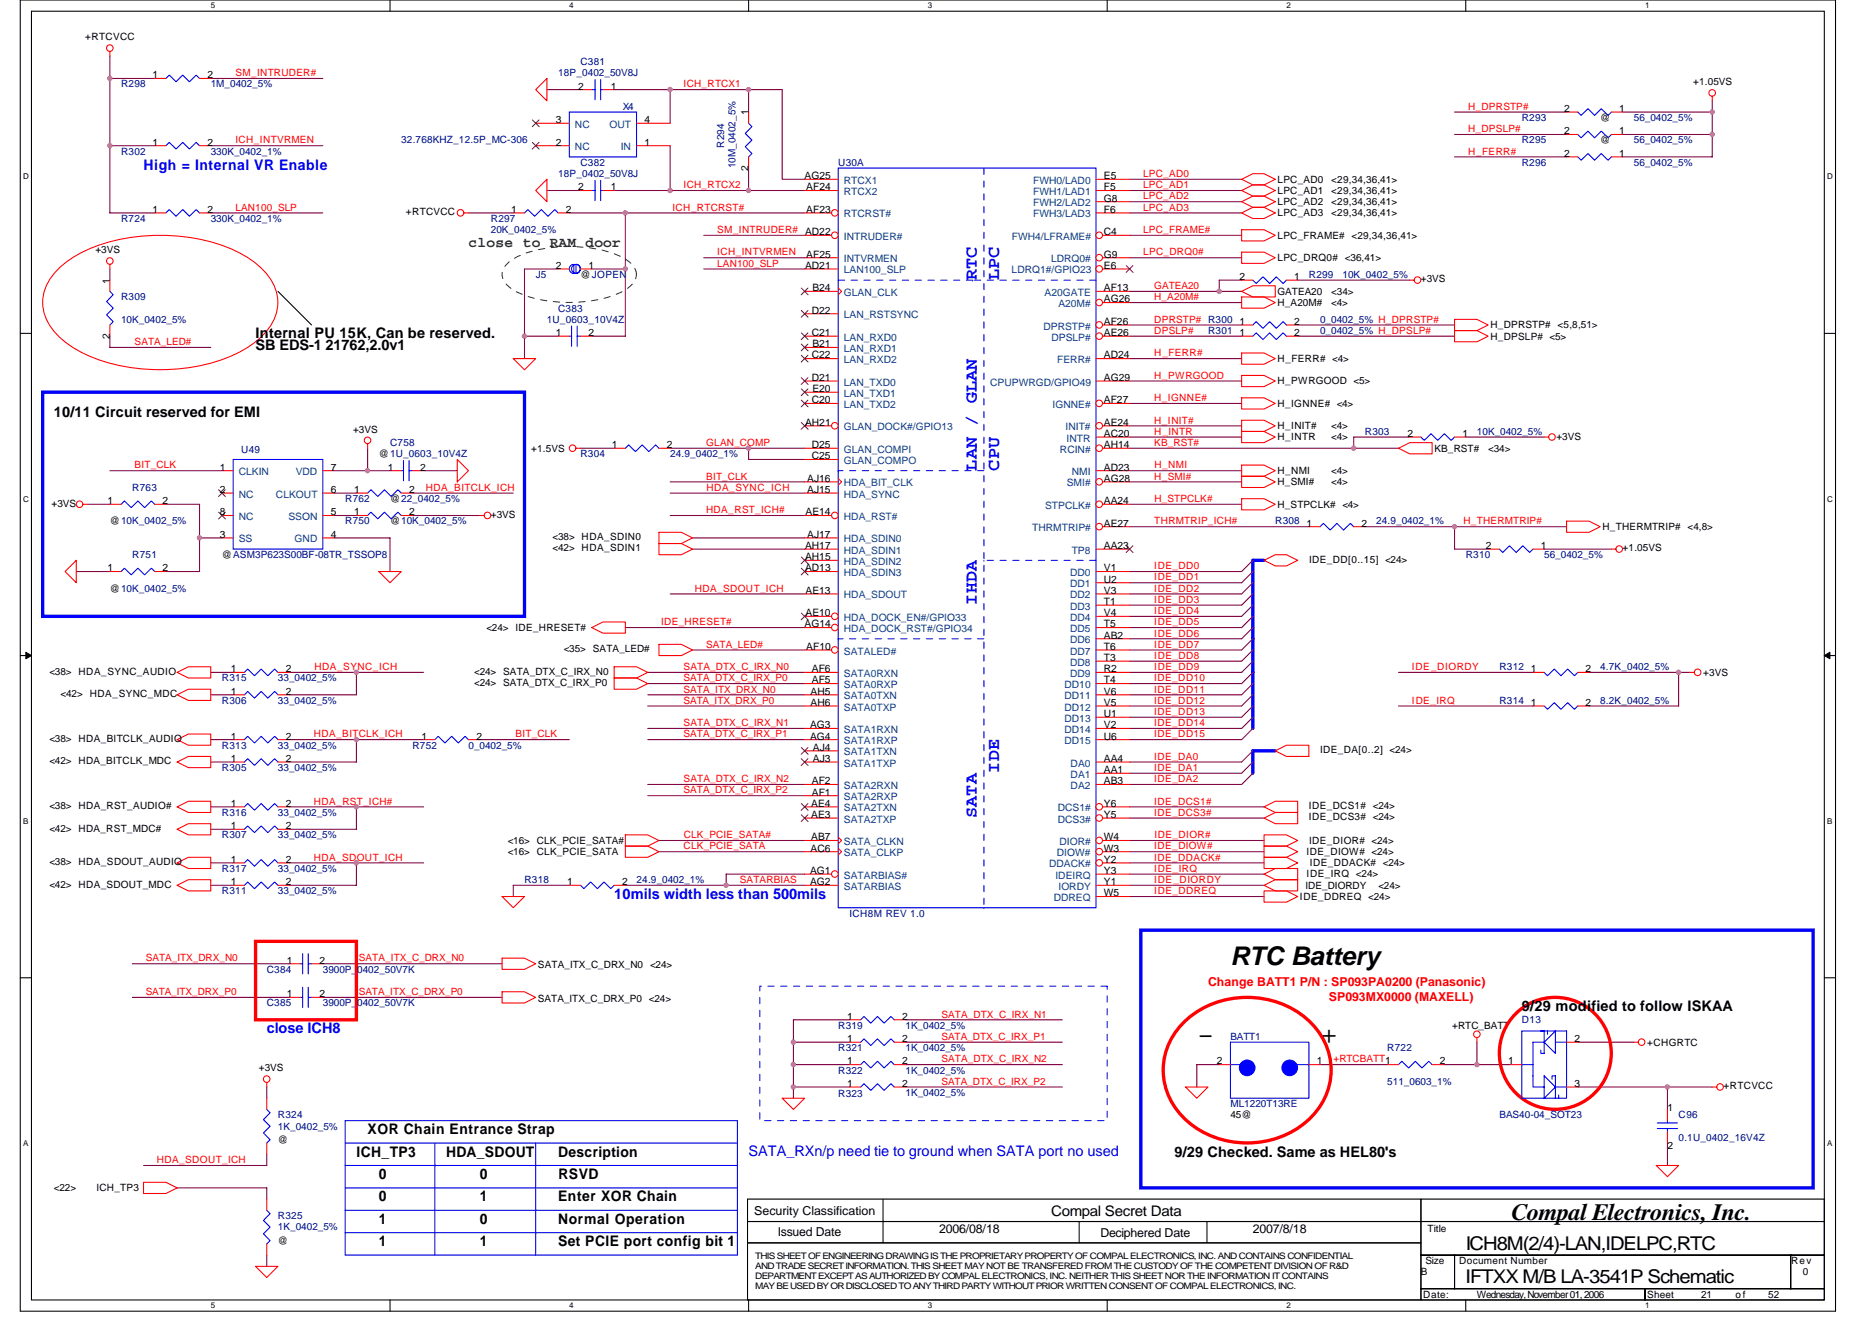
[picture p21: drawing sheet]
<svg xmlns="http://www.w3.org/2000/svg" width="297mm" height="210mm" viewBox="0 0 297 210" stroke-linecap="round" stroke-linejoin="round" font-family="sans-serif">
<defs><g id="words">
<g font-size="4.8">
<text x="189.9" y="165.6">-</text>
<text x="209.5" y="165.6">+</text>
</g>
<text font-size="4.1" x="195.2" y="153.1">RTC Battery</text>
<text font-size="3.7" x="239.9" y="193.6">Compal Electronics, Inc.</text>
<g font-size="3">
<text x="232.5" y="203.6">IFTXX M/B LA-3541P Schematic</text>
<text x="232.6" y="198.3">ICH8M(2/4)-LAN,IDELPC,RTC</text>
</g>
<g font-size="2.8" fill="#00f">
<text x="155" y="44.4" transform="rotate(-90 155 44.4)">RTC</text>
<text x="158.5" y="44.4" transform="rotate(-90 158.5 44.4)">LPC</text>
<text x="155" y="74.7" transform="rotate(-90 155 74.7)">LAN / GLAN</text>
<text x="158.5" y="74.7" transform="rotate(-90 158.5 74.7)">CPU</text>
<text x="155" y="96" transform="rotate(-90 155 96)">IHDA</text>
<text x="158.5" y="122.6" transform="rotate(-90 158.5 122.6)">IDE</text>
<text x="155" y="129.8" transform="rotate(-90 155 129.8)">SATA</text>
</g>
<g font-size="2.3" fill="#00f">
<text x="22.8" y="27">High = Internal VR Enable</text>
<text x="97.4" y="142.6">10mils width less than 500mils</text>
<text x="42.3" y="163.9">close ICH8</text>
<text x="118.8" y="183.4">SATA_RXn/p need tie to ground when SATA port no used</text>
</g>
<text font-size="2.3" fill="#008000" x="74.3" y="39.3">close to RAM door</text>
<g font-size="2.3">
<text x="40.6" y="53.7">Internal PU 15K, Can be reserved.</text>
<text x="40.6" y="55.5">SB EDS-1 21762,2.0v1</text>
<text x="8.5" y="66.1">10/11 Circuit reserved for EMI</text>
<text x="241.5" y="160.4">9/29 modified to follow ISKAA</text>
<text x="58.3" y="179.9">XOR Chain Entrance Strap</text>
<text x="56.6" y="183.5">ICH_TP3</text>
<text x="70.8" y="183.5">HDA_SDOUT</text>
<text x="88.6" y="183.5">Description</text>
<text x="186.3" y="183.5">9/29 Checked. Same as HEL80's</text>
<text x="60.1" y="187">0</text>
<text x="60.1" y="190.6">0</text>
<text x="76.1" y="187">0</text>
<text x="76.1" y="190.6">1</text>
<text x="88.6" y="190.6">Enter XOR Chain</text>
<text x="88.6" y="187">RSVD</text>
<text x="60.1" y="197.7">1</text>
<text x="60.1" y="194.2">1</text>
<text x="76.1" y="194.2">0</text>
<text x="76.1" y="197.7">1</text>
<text x="88.6" y="194.2">Normal Operation</text>
<text x="88.6" y="197.7">Set PCIE port config bit 1</text>
<text x="166.8" y="192.8">Compal Secret Data</text>
</g>
<g font-size="1.9" fill="#f00">
<text x="191.7" y="156.5">Change BATT1 P/N : SP093PA0200 (Panasonic)</text>
<text x="210.9" y="158.8">SP093MX0000 (MAXELL)</text>
</g>
<g font-size="1.9">
<text x="119.7" y="192.7">Security Classification</text>
<text x="123.4" y="196.1">Issued Date</text>
<text x="149" y="195.6">2006/08/18</text>
<text x="174.6" y="196.3">Deciphered Date</text>
<text x="198.8" y="195.6">2007/8/18</text>
</g>
<g font-size="1.6">
<text x="13.5" y="6.4">+RTCVCC</text>
<text x="24.2" y="12.4">1</text>
<text x="32.9" y="12.4">2</text>
<text x="91.8" y="14.2">2</text>
<text x="96.9" y="14.2">1</text>
<text x="248.2" y="17.8">2</text>
<text x="256.9" y="17.8">1</text>
<text x="268.7" y="13.5">+1.05VS</text>
<text x="24.2" y="23.1">1</text>
<text x="32.9" y="23.1">2</text>
<text x="88.2" y="19.5">3</text>
<text x="88.2" y="23.1">2</text>
<text x="102.3" y="23.1">1</text>
<text x="102.3" y="19.5">4</text>
<text x="118.8" y="18.3" transform="rotate(-90 118.8 18.3)">1</text>
<text x="248.2" y="21.3">2</text>
<text x="253.9" y="19.2">@</text>
<text x="253.9" y="22.8">@</text>
<text x="256.9" y="21.3">1</text>
<text x="118.8" y="27.1" transform="rotate(-90 118.8 27.1)">2</text>
<text x="127.7" y="28.4">AG25</text>
<text x="175.2" y="28.4">E5</text>
<text x="202.7" y="29">LPC_AD0</text>
<text x="211.2" y="29">&lt;29,34,36,41&gt;</text>
<text x="248.2" y="24.9">2</text>
<text x="256.9" y="24.9">1</text>
<text x="24.2" y="33.8">1</text>
<text x="32.9" y="33.8">2</text>
<text x="64.4" y="34.1">+RTCVCC</text>
<text x="81.1" y="33.8">1</text>
<text x="89.8" y="33.8">2</text>
<text x="91.8" y="30.2">2</text>
<text x="96.9" y="30.2">1</text>
<text x="127.9" y="30.2">AF24</text>
<text x="127.9" y="33.8">AF23</text>
<text x="175.2" y="30.2">F5</text>
<text x="175.2" y="32">G8</text>
<text x="175.2" y="33.8">F6</text>
<text x="202.7" y="30.8">LPC_AD1</text>
<text x="202.7" y="32.5">LPC_AD2</text>
<text x="202.7" y="34.3">LPC_AD3</text>
<text x="211.2" y="30.8">&lt;29,34,36,41&gt;</text>
<text x="211.2" y="32.5">&lt;29,34,36,41&gt;</text>
<text x="211.2" y="34.3">&lt;29,34,36,41&gt;</text>
<text x="15.1" y="40.2">+3VS</text>
<text x="127.9" y="40.9">AF25</text>
<text x="175.2" y="40.9">G9</text>
<text x="175.2" y="37.3">C4</text>
<text x="202.7" y="37.9">LPC_FRAME# &lt;29,34,36,41&gt;</text>
<text x="202.7" y="41.4">LPC_DRQ0# &lt;36,41&gt;</text>
<text x="17.4" y="45" transform="rotate(-90 17.4 45)">1</text>
<text x="88.2" y="42.7">2</text>
<text x="92.1" y="44.1">@JOPEN</text>
<text x="93.4" y="42.7">1</text>
<text x="127.7" y="42.7">AD21</text>
<text x="128.9" y="46.2">B24</text>
<text x="175.2" y="48">AG26</text>
<text x="175.2" y="42.7">E6</text>
<text x="175.2" y="46.2">AF13</text>
<text x="196.7" y="44.4">2</text>
<text x="202.7" y="46.8">GATEA20</text>
<text x="205.4" y="44.4">1</text>
<text x="211.2" y="46.8">&lt;34&gt;</text>
<text x="225.5" y="44.8">+3VS</text>
<text x="17.4" y="53.7" transform="rotate(-90 17.4 53.7)">2</text>
<text x="88.2" y="53.3">1</text>
<text x="93.4" y="53.3">2</text>
<text x="128.8" y="49.8">D22</text>
<text x="128.8" y="53.3">C21</text>
<text x="175.2" y="53.3">AE26</text>
<text x="175.2" y="51.5">AF26</text>
<text x="196.7" y="53.3">1</text>
<text x="196.7" y="51.5">1</text>
<text x="202.7" y="48.5">H_A20M#</text>
<text x="205.4" y="53.3">2</text>
<text x="205.4" y="51.5">2</text>
<text x="211.2" y="48.5">&lt;4&gt;</text>
<text x="236.5" y="52.1">H_DPRSTP# &lt;5,8,51&gt;</text>
<text x="236.5" y="53.9">H_DPSLP# &lt;5&gt;</text>
<text x="128.8" y="56.9">C22</text>
<text x="128.9" y="55.1">B21</text>
<text x="175.2" y="56.9">AD24</text>
<text x="202.7" y="57.4">H_FERR# &lt;4&gt;</text>
<text x="128.8" y="60.4">D21</text>
<text x="128.8" y="64">C20</text>
<text x="128.9" y="62.2">E20</text>
<text x="175.2" y="64">AF27</text>
<text x="175.2" y="60.4">AG29</text>
<text x="202.7" y="61">H_PWRGOOD &lt;5&gt;</text>
<text x="202.7" y="64.5">H_IGNNE# &lt;4&gt;</text>
<text x="56" y="68.6">+3VS</text>
<text x="84.3" y="71.6">+1.5VS</text>
<text x="97.1" y="71.1">1</text>
<text x="105.8" y="71.1">2</text>
<text x="127.7" y="67.5">AH21</text>
<text x="128.8" y="71.1">D25</text>
<text x="175.2" y="71.1">AH14</text>
<text x="175.2" y="69.3">AC20</text>
<text x="175.2" y="67.5">AE24</text>
<text x="202.7" y="68.1">H_INIT#</text>
<text x="202.7" y="69.9">H_INTR</text>
<text x="211.2" y="69.9">&lt;4&gt;</text>
<text x="211.2" y="68.1">&lt;4&gt;</text>
<text x="223.3" y="69.3">2</text>
<text x="227.6" y="71.6">KB_RST#</text>
<text x="232" y="69.3">1</text>
<text x="236.1" y="71.6">&lt;34&gt;</text>
<text x="247" y="69.9">+3VS</text>
<text x="34.9" y="74.7">1</text>
<text x="52.5" y="74.7">7</text>
<text x="60.1" y="72.5">@1U_0603_10V4Z</text>
<text x="61.5" y="74.7">1</text>
<text x="66.7" y="74.7">2</text>
<text x="128.1" y="76.4">AJ16</text>
<text x="128.8" y="72.9">C25</text>
<text x="175.2" y="74.7">AD23</text>
<text x="175.2" y="76.4">AG28</text>
<text x="202.7" y="77">H_SMI#</text>
<text x="202.7" y="75.2">H_NMI</text>
<text x="211.2" y="77">&lt;4&gt;</text>
<text x="211.2" y="75.2">&lt;4&gt;</text>
<text x="8.2" y="80.4">+3VS</text>
<text x="17.1" y="80">1</text>
<text x="17.4" y="83.2">@10K_0402_5%</text>
<text x="25.8" y="80">2</text>
<text x="34.9" y="78.2">2</text>
<text x="34.9" y="81.8">8</text>
<text x="52.5" y="78.2">6</text>
<text x="52.5" y="81.8">5</text>
<text x="56.2" y="78.2">1</text>
<text x="56.2" y="81.8">1</text>
<text x="61.9" y="79.7">@22_0402_5%</text>
<text x="61.9" y="83.2">@10K_0402_5%</text>
<text x="64.9" y="78.2">2</text>
<text x="64.9" y="81.8">2</text>
<text x="77.9" y="82.1">+3VS</text>
<text x="127.8" y="81.8">AE14</text>
<text x="128.1" y="78.2">AJ15</text>
<text x="175.2" y="83.5">AE27</text>
<text x="175.2" y="80">AA24</text>
<text x="202.7" y="80.5">H_STPCLK# &lt;4&gt;</text>
<text x="207.3" y="83.5">1</text>
<text x="216" y="83.5">2</text>
<text x="34.9" y="85.3">3</text>
<text x="35.2" y="88.5">@ASM3P623S00BF-08TR_TSSOP8</text>
<text x="52.5" y="85.3">4</text>
<text x="87.7" y="85.7">&lt;38&gt; HDA_SDIN0</text>
<text x="87.7" y="87.5">&lt;42&gt; HDA_SDIN1</text>
<text x="127.7" y="87.1">AH17</text>
<text x="127.7" y="88.9">AH15</text>
<text x="128.1" y="85.3">AJ17</text>
<text x="175.2" y="87.1">AA23</text>
<text x="207.7" y="89.3">IDE_DD[0..15] &lt;24&gt;</text>
<text x="235.8" y="87.1">2</text>
<text x="244.5" y="87.1">1</text>
<text x="254.3" y="84.1">H_THERMTRIP# &lt;4,8&gt;</text>
<text x="257.5" y="87.5">+1.05VS</text>
<text x="17.1" y="90.7">1</text>
<text x="17.4" y="93.9">@10K_0402_5%</text>
<text x="25.8" y="90.7">2</text>
<text x="127.7" y="90.7">AD13</text>
<text x="127.8" y="94.2">AE13</text>
<text x="175.2" y="90.7">V1</text>
<text x="175.2" y="92.4">U2</text>
<text x="175.2" y="94.2">V3</text>
<text x="175.2" y="96">T1</text>
<text x="77.2" y="100.1">&lt;24&gt; IDE_HRESET#</text>
<text x="127.7" y="99.5">AG14</text>
<text x="127.8" y="97.8">AE10</text>
<text x="175.2" y="97.8">V4</text>
<text x="175.2" y="99.5">T5</text>
<text x="175.2" y="101.3">AB2</text>
<text x="7.8" y="107">&lt;38&gt; HDA_SYNC_AUDIO</text>
<text x="36.6" y="106.7">1</text>
<text x="45.4" y="106.7">2</text>
<text x="75.2" y="107">&lt;24&gt; SATA_DTX_C_IRX_N0</text>
<text x="89.4" y="103.5">&lt;35&gt; SATA_LED#</text>
<text x="127.9" y="103.1">AF10</text>
<text x="128.8" y="106.7">AF6</text>
<text x="175.2" y="103.1">T6</text>
<text x="175.2" y="104.9">T3</text>
<text x="175.2" y="106.7">R2</text>
<text x="242.9" y="106.7">1</text>
<text x="251.6" y="106.7">2</text>
<text x="270.3" y="107.2">+3VS</text>
<text x="9.6" y="110.6">&lt;42&gt; HDA_SYNC_MDC</text>
<text x="36.6" y="110.2">1</text>
<text x="45.4" y="110.2">2</text>
<text x="75.2" y="108.8">&lt;24&gt; SATA_DTX_C_IRX_P0</text>
<text x="128.6" y="110.2">AH5</text>
<text x="128.6" y="112">AH6</text>
<text x="128.8" y="108.4">AF5</text>
<text x="175.2" y="108.4">T4</text>
<text x="175.2" y="110.2">V6</text>
<text x="175.2" y="112">V5</text>
<text x="175.2" y="113.8">U1</text>
<text x="242.9" y="112">1</text>
<text x="251.6" y="112">2</text>
<text x="7.8" y="117.7">&lt;38&gt; HDA_BITCLK_AUDIO</text>
<text x="36.6" y="117.3">1</text>
<text x="45.4" y="117.3">2</text>
<text x="66.9" y="117.3">1</text>
<text x="75.6" y="117.3">2</text>
<text x="128.5" y="115.5">AG3</text>
<text x="128.5" y="117.3">AG4</text>
<text x="129" y="119.1">AJ4</text>
<text x="175.2" y="115.5">V2</text>
<text x="175.2" y="117.3">U6</text>
<text x="209.5" y="119.5">IDE_DA[0..2] &lt;24&gt;</text>
<text x="7.8" y="121.3">&lt;42&gt; HDA_BITCLK_MDC</text>
<text x="36.6" y="120.9">1</text>
<text x="45.4" y="120.9">2</text>
<text x="128.8" y="124.4">AF2</text>
<text x="129" y="120.9">AJ3</text>
<text x="175.2" y="120.9">AA4</text>
<text x="175.2" y="122.7">AA1</text>
<text x="175.2" y="124.4">AB3</text>
<text x="7.8" y="128.4">&lt;38&gt; HDA_RST_AUDIO#</text>
<text x="7.8" y="131.9">&lt;42&gt; HDA_RST_MDC#</text>
<text x="36.6" y="131.6">1</text>
<text x="36.6" y="128">1</text>
<text x="45.4" y="131.6">2</text>
<text x="45.4" y="128">2</text>
<text x="128.7" y="128">AE4</text>
<text x="128.7" y="129.8">AE3</text>
<text x="128.8" y="126.2">AF1</text>
<text x="175.2" y="128">Y6</text>
<text x="175.2" y="129.8">Y5</text>
<text x="207.7" y="128.4">IDE_DCS1# &lt;24&gt;</text>
<text x="207.7" y="130.2">IDE_DCS3# &lt;24&gt;</text>
<text x="7.8" y="137.3">&lt;38&gt; HDA_SDOUT_AUDIO</text>
<text x="36.6" y="136.9">1</text>
<text x="45.4" y="136.9">2</text>
<text x="80.6" y="133.9">&lt;16&gt; CLK_PCIE_SATA#</text>
<text x="80.6" y="135.7">&lt;16&gt; CLK_PCIE_SATA</text>
<text x="128.6" y="135.1">AC6</text>
<text x="128.7" y="133.3">AB7</text>
<text x="175.2" y="135.1">W3</text>
<text x="175.2" y="136.9">Y2</text>
<text x="175.2" y="133.3">W4</text>
<text x="207.3" y="135.7">IDE_DIOW# &lt;24&gt;</text>
<text x="207.7" y="133.9">IDE_DIOR# &lt;24&gt;</text>
<text x="207.9" y="137.4">IDE_DDACK# &lt;24&gt;</text>
<text x="7.8" y="140.8">&lt;42&gt; HDA_SDOUT_MDC</text>
<text x="36.6" y="140.4">1</text>
<text x="45.4" y="140.4">2</text>
<text x="90" y="140.4">1</text>
<text x="98.7" y="140.4">2</text>
<text x="128.5" y="138.7">AG1</text>
<text x="128.5" y="140.4">AG2</text>
<text x="175.2" y="142.2">W5</text>
<text x="175.2" y="138.7">Y3</text>
<text x="175.2" y="140.4">Y1</text>
<text x="206.3" y="142.8">IDE_DDREQ &lt;24&gt;</text>
<text x="207.2" y="141">IDE_DIORDY</text>
<text x="207.3" y="139.2">IDE_IRQ &lt;24&gt;</text>
<text x="218.7" y="141">&lt;24&gt;</text>
<text x="45.5" y="152.9">1</text>
<text x="50.7" y="152.9">2</text>
<text x="85.4" y="153.6">SATA_ITX_C_DRX_N0 &lt;24&gt;</text>
<text x="45.5" y="158.2">1</text>
<text x="50.7" y="158.2">2</text>
<text x="85.4" y="158.9">SATA_ITX_C_DRX_P0 &lt;24&gt;</text>
<text x="134.4" y="161.8">1</text>
<text x="143.1" y="161.8">2</text>
<text x="134.4" y="165.3">1</text>
<text x="143.1" y="165.3">2</text>
<text x="230.4" y="163.2">+RTC_BATT</text>
<text x="249.8" y="165.3">2</text>
<text x="261.4" y="165.9">+CHGRTC</text>
<text x="41.1" y="170">+3VS</text>
<text x="134.4" y="172.4">1</text>
<text x="134.4" y="168.9">1</text>
<text x="143.1" y="172.4">2</text>
<text x="143.1" y="168.9">2</text>
<text x="193.1" y="168.9">2</text>
<text x="208.9" y="168.9">1</text>
<text x="228.5" y="168.9">2</text>
<text x="239.3" y="168.9">1</text>
<text x="249.8" y="172.4">3</text>
<text x="273.5" y="172.8">+RTCVCC</text>
<text x="195.2" y="177.4">45@</text>
<text x="264.6" y="176.2">1</text>
<text x="44.1" y="181.4">@</text>
<text x="264.6" y="182.3">2</text>
<text x="8.5" y="189">&lt;22&gt;</text>
<text x="15.3" y="189">ICH_TP3</text>
<text x="44.1" y="197.4">@</text>
<text x="226.5" y="195.4">Title</text>
<text x="225.5" y="202.3">B</text>
<text x="226.2" y="200.6">Size</text>
<text x="231.5" y="200.6">Document Number</text>
<text x="284.2" y="200.6">Rev</text>
<text x="286.1" y="202.3">0</text>
<text x="225.8" y="205.9">Date:</text>
<text x="234.4" y="205.9">Wednesday, November 01,2006</text>
<text x="261.4" y="205.9">Sheet</text>
<text x="269.9" y="205.9">21</text>
<text x="275.4" y="205.9">of</text>
<text x="280.6" y="205.9">52</text>
</g>
<g font-size="1.6" fill="#000080">
<text x="92.1" y="10.3">C381</text>
<text x="19.2" y="13.9">R298</text>
<text x="33.4" y="13.9">1M_0402_5%</text>
<text x="88.6" y="12.1">18P_0402_50V8J</text>
<text x="98.8" y="17.4">X4</text>
<text x="63.7" y="22.8">32.768KHZ_12.5P_MC-306</text>
<text x="114.9" y="23.5" transform="rotate(-90 114.9 23.5)">R294</text>
<text x="241.5" y="19.2">R293</text>
<text x="241.5" y="22.8">R295</text>
<text x="259.2" y="19.2">56_0402_5%</text>
<text x="259.2" y="22.8">56_0402_5%</text>
<text x="19.2" y="24.5">R302</text>
<text x="33.4" y="24.5">330K_0402_1%</text>
<text x="88.6" y="28.1">18P_0402_50V8J</text>
<text x="92.1" y="26.3">C382</text>
<text x="116.7" y="26.7" transform="rotate(-90 116.7 26.7)">10M_0402_5%</text>
<text x="133" y="26.3">U30A</text>
<text x="241.5" y="26.3">R296</text>
<text x="259.2" y="26.3">56_0402_5%</text>
<text x="19.2" y="35.2">R724</text>
<text x="33.4" y="35.2">330K_0402_1%</text>
<text x="77.9" y="35.2">R297</text>
<text x="77.9" y="37">20K_0402_5%</text>
<text x="19.2" y="47.6">R309</text>
<text x="85" y="44.1">J5</text>
<text x="207.7" y="44.1">R299</text>
<text x="213" y="44.1">10K_0402_5%</text>
<text x="19.2" y="51.2">10K_0402_5%</text>
<text x="86.8" y="51.2">1U_0603_10V4Z</text>
<text x="88.6" y="49.4">C383</text>
<text x="191.7" y="53">R301</text>
<text x="209.5" y="53">0_0402_5% H_DPSLP#</text>
<text x="209.5" y="51.2">0_0402_5% H_DPRSTP#</text>
<text x="38.2" y="71.8">U49</text>
<text x="61.9" y="70.8">C758</text>
<text x="216.6" y="69">R303</text>
<text x="234.4" y="69">10K_0402_5%</text>
<text x="21" y="77.9">R763</text>
<text x="92.1" y="72.5">R304</text>
<text x="106.3" y="72.5">24.9_0402_1%</text>
<text x="54.8" y="79.7">R762</text>
<text x="54.8" y="83.2">R750</text>
<text x="202.3" y="83.2">R308</text>
<text x="218.4" y="83.2">24.9_0402_1%</text>
<text x="21" y="88.5">R751</text>
<text x="232.6" y="88.5">R310</text>
<text x="245" y="88.5">56_0402_5%</text>
<text x="237.9" y="106.3">R312</text>
<text x="253.9" y="106.3">4.7K_0402_5%</text>
<text x="35.2" y="108.1">R315</text>
<text x="35.2" y="111.7">R306</text>
<text x="44.1" y="108.1">33_0402_5%</text>
<text x="44.1" y="111.7">33_0402_5%</text>
<text x="237.9" y="111.7">R314</text>
<text x="253.9" y="111.7">8.2K_0402_5%</text>
<text x="35.2" y="118.8">R313</text>
<text x="44.1" y="118.8">33_0402_5%</text>
<text x="65.4" y="118.8">R752</text>
<text x="74.3" y="118.8">0_0402_5%</text>
<text x="35.2" y="122.3">R305</text>
<text x="44.1" y="122.3">33_0402_5%</text>
<text x="35.2" y="129.4">R316</text>
<text x="44.1" y="129.4">33_0402_5%</text>
<text x="35.2" y="133">R307</text>
<text x="44.1" y="133">33_0402_5%</text>
<text x="35.2" y="141.9">R311</text>
<text x="35.2" y="138.3">R317</text>
<text x="44.1" y="141.9">33_0402_5%</text>
<text x="44.1" y="138.3">33_0402_5%</text>
<text x="83.2" y="140.1">R318</text>
<text x="101" y="140.1">24.9_0402_1%</text>
<text x="134.8" y="145.4">ICH8M REV 1.0</text>
<text x="42.3" y="154.3">C384</text>
<text x="51.2" y="154.3">3900P_0402_50V7K</text>
<text x="42.3" y="159.7">C385</text>
<text x="51.2" y="159.7">3900P_0402_50V7K</text>
<text x="133" y="163.2">R319</text>
<text x="133" y="166.8">R321</text>
<text x="143.7" y="163.2">1K_0402_5%</text>
<text x="143.7" y="166.8">1K_0402_5%</text>
<text x="195.2" y="165">BATT1</text>
<text x="220.1" y="166.8">R722</text>
<text x="241.5" y="162.3">D13</text>
<text x="133" y="170.3">R322</text>
<text x="143.7" y="170.3">1K_0402_5%</text>
<text x="143.7" y="173.9">1K_0402_5%</text>
<text x="220.1" y="172.1">511_0603_1%</text>
<text x="44.1" y="177.4">R324</text>
<text x="44.1" y="179.2">1K_0402_5%</text>
<text x="133" y="174.1">R323</text>
<text x="195.2" y="175.7">ML1220T13RE</text>
<text x="237.9" y="177.4">BAS40-04_SOT23</text>
<text x="266.4" y="177.4">C96</text>
<text x="266.4" y="181">0.1U_0402_16V4Z</text>
<text x="44.1" y="193.4">R325</text>
<text x="44.1" y="195.2">1K_0402_5%</text>
</g>
<g font-size="1.6" fill="#f00">
<text x="37.4" y="12.1">SM_INTRUDER#</text>
<text x="108.5" y="13.9">ICH_RTCX1</text>
<text x="232.9" y="17.4">H_DPRSTP#</text>
<text x="37.4" y="22.8">ICH_INTVRMEN</text>
<text x="232.9" y="21">H_DPSLP#</text>
<text x="108.5" y="29.9">ICH_RTCX2</text>
<text x="181.4" y="28.1">LPC_AD0</text>
<text x="181.4" y="29.9">LPC_AD1</text>
<text x="232.9" y="24.5">H_FERR#</text>
<text x="37.4" y="33.4">LAN100_SLP</text>
<text x="106.7" y="33.4">ICH_RTCRST#</text>
<text x="181.4" y="33.4">LPC_AD3</text>
<text x="181.4" y="31.6">LPC_AD2</text>
<text x="113.8" y="40.5">ICH_INTVRMEN</text>
<text x="113.8" y="37">SM_INTRUDER# AD22</text>
<text x="181.4" y="37">LPC_FRAME#</text>
<text x="181.4" y="40.5">LPC_DRQ0#</text>
<text x="113.8" y="42.3">LAN100_SLP</text>
<text x="183.2" y="47.6">H_A20M#</text>
<text x="183.2" y="45.9">GATEA20</text>
<text x="183.2" y="51.2">DPRSTP# R300</text>
<text x="183.2" y="53">DPSLP#</text>
<text x="21.4" y="54.8">SATA_LED#</text>
<text x="183.2" y="56.5">H_FERR#</text>
<text x="183.2" y="63.6">H_IGNNE#</text>
<text x="183.2" y="60.1">H_PWRGOOD</text>
<text x="112" y="70.8">GLAN_COMP</text>
<text x="183.2" y="67.2">H_INIT#</text>
<text x="183.2" y="69">H_INTR</text>
<text x="183.2" y="70.8">KB_RST#</text>
<text x="21.4" y="74.3">BIT_CLK</text>
<text x="67.6" y="77.9">HDA_BITCLK_ICH</text>
<text x="112" y="76.1">BIT_CLK</text>
<text x="112.1" y="77.9">HDA_SYNC_ICH</text>
<text x="183.2" y="76.1">H_SMI#</text>
<text x="183.2" y="74.3">H_NMI</text>
<text x="112" y="81.4">HDA_RST_ICH#</text>
<text x="183.2" y="83.2">THRMTRIP_ICH#</text>
<text x="183.2" y="79.7">H_STPCLK#</text>
<text x="232.2" y="83.2">H_THERMTRIP#</text>
<text x="110.3" y="93.9">HDA_SDOUT_ICH</text>
<text x="183.2" y="95.7">IDE_DD3</text>
<text x="183.2" y="93.9">IDE_DD2</text>
<text x="183.2" y="90.3">IDE_DD0</text>
<text x="183.2" y="92.1">IDE_DD1</text>
<text x="104.9" y="99.2">IDE_HRESET#</text>
<text x="183.2" y="101">IDE_DD6</text>
<text x="183.2" y="97.4">IDE_DD4</text>
<text x="183.2" y="99.2">IDE_DD5</text>
<text x="49.9" y="106.3">HDA_SYNC_ICH</text>
<text x="108.5" y="106.3">SATA_DTX_C_IRX_N0</text>
<text x="112" y="102.8">SATA_LED#</text>
<text x="183.2" y="106.3">IDE_DD9</text>
<text x="183.2" y="104.5">IDE_DD8</text>
<text x="183.2" y="102.8">IDE_DD7</text>
<text x="224" y="106.3">IDE_DIORDY</text>
<text x="108.5" y="108.1">SATA_DTX_C_IRX_P0</text>
<text x="108.5" y="109.9">SATA_ITX_DRX_N0</text>
<text x="108.5" y="111.7">SATA_ITX_DRX_P0</text>
<text x="183.2" y="113.4">IDE_DD13</text>
<text x="183.2" y="108.1">IDE_DD10</text>
<text x="183.2" y="111.7">IDE_DD12</text>
<text x="183.2" y="109.9">IDE_DD11</text>
<text x="224" y="111.7">IDE_IRQ</text>
<text x="49.8" y="117">HDA_BITCLK_ICH</text>
<text x="81.8" y="117">BIT_CLK</text>
<text x="108.5" y="115.2">SATA_DTX_C_IRX_N1</text>
<text x="108.5" y="117">SATA_DTX_C_IRX_P1</text>
<text x="183.2" y="115.2">IDE_DD14</text>
<text x="183.2" y="117">IDE_DD15</text>
<text x="108.5" y="124.1">SATA_DTX_C_IRX_N2</text>
<text x="108.5" y="125.9">SATA_DTX_C_IRX_P2</text>
<text x="183.2" y="122.3">IDE_DA1</text>
<text x="183.2" y="124.1">IDE_DA2</text>
<text x="183.2" y="120.5">IDE_DA0</text>
<text x="49.8" y="127.7">HDA_RST_ICH#</text>
<text x="183.2" y="127.7">IDE_DCS1#</text>
<text x="183.2" y="129.4">IDE_DCS3#</text>
<text x="49.8" y="136.5">HDA_SDOUT_ICH</text>
<text x="108.5" y="134.8">CLK_PCIE_SATA</text>
<text x="108.5" y="133">CLK_PCIE_SATA#</text>
<text x="183.2" y="134.8">IDE_DIOW#</text>
<text x="183.2" y="136.5">IDE_DDACK#</text>
<text x="183.2" y="133">IDE_DIOR#</text>
<text x="117.4" y="140.1">SATARBIAS</text>
<text x="183.2" y="141.9">IDE_DDREQ</text>
<text x="183.2" y="138.3">IDE_IRQ</text>
<text x="183.2" y="140.1">IDE_DIORDY</text>
<text x="23.1" y="152.5">SATA_ITX_DRX_N0</text>
<text x="56.9" y="152.5">SATA_ITX_C_DRX_N0</text>
<text x="23.1" y="157.9">SATA_ITX_DRX_P0</text>
<text x="56.9" y="157.9">SATA_ITX_C_DRX_P0</text>
<text x="149.4" y="161.4">SATA_DTX_C_IRX_N1</text>
<text x="149.4" y="165">SATA_DTX_C_IRX_P1</text>
<text x="149.4" y="168.6">SATA_DTX_C_IRX_N2</text>
<text x="149.4" y="172.1">SATA_DTX_C_IRX_P2</text>
<text x="211.6" y="168.6">+RTCBATT1</text>
<text x="24.9" y="184.6">HDA_SDOUT_ICH</text>
</g>
<g font-size="1.6" fill="#004080">
<text x="91.2" y="20.3">NC</text>
<text x="91.2" y="23.8">NC</text>
<text x="96.7" y="20.3">OUT</text>
<text x="98.5" y="23.8">IN</text>
<text x="133.9" y="29.2">RTCX1</text>
<text x="163.9" y="29.2">FWH0/LAD0</text>
<text x="133.9" y="30.9">RTCX2</text>
<text x="133.9" y="34.5">RTCRST#</text>
<text x="163.9" y="30.9">FWH1/LAD1</text>
<text x="163.9" y="32.7">FWH2/LAD2</text>
<text x="163.9" y="34.5">FWH3/LAD3</text>
<text x="133.9" y="41.6">INTVRMEN</text>
<text x="133.9" y="38.1">INTRUDER#</text>
<text x="160.5" y="38.1">FWH4/LFRAME#</text>
<text x="166.8" y="41.6">LDRQ0#</text>
<text x="133.9" y="46.9">GLAN_CLK</text>
<text x="133.9" y="43.4">LAN100_SLP</text>
<text x="160.5" y="43.4">LDRQ1#/GPIO23</text>
<text x="165.8" y="46.9">A20GATE</text>
<text x="133.9" y="50.5">LAN_RSTSYNC</text>
<text x="165.6" y="52.3">DPRSTP#</text>
<text x="167.9" y="48.7">A20M#</text>
<text x="133.9" y="54.1">LAN_RXD0</text>
<text x="133.9" y="55.8">LAN_RXD1</text>
<text x="133.9" y="57.6">LAN_RXD2</text>
<text x="166.8" y="54.1">DPSLP#</text>
<text x="167.7" y="57.6">FERR#</text>
<text x="133.9" y="61.2">LAN_TXD0</text>
<text x="133.9" y="62.9">LAN_TXD1</text>
<text x="133.9" y="64.7">LAN_TXD2</text>
<text x="157.1" y="61.2">CPUPWRGD/GPIO49</text>
<text x="167" y="64.7">IGNNE#</text>
<text x="133.9" y="68.3">GLAN_DOCK#/GPIO13</text>
<text x="133.9" y="71.8">GLAN_COMPI</text>
<text x="168.2" y="71.8">RCIN#</text>
<text x="169.1" y="68.3">INIT#</text>
<text x="169.2" y="70.1">INTR</text>
<text x="37.9" y="75.4">CLKIN</text>
<text x="46.9" y="75.4">VDD</text>
<text x="133.9" y="77.2">HDA_BIT_CLK</text>
<text x="133.9" y="73.6">GLAN_COMPO</text>
<text x="169.3" y="77.2">SMI#</text>
<text x="170.1" y="75.4">NMI</text>
<text x="37.9" y="79">NC</text>
<text x="37.9" y="82.5">NC</text>
<text x="43.8" y="79">CLKOUT</text>
<text x="45.8" y="82.5">SSON</text>
<text x="133.9" y="79">HDA_SYNC</text>
<text x="133.9" y="82.5">HDA_RST#</text>
<text x="165.8" y="80.7">STPCLK#</text>
<text x="37.9" y="86.1">SS</text>
<text x="46.8" y="86.1">GND</text>
<text x="133.9" y="86.1">HDA_SDIN0</text>
<text x="133.9" y="87.8">HDA_SDIN1</text>
<text x="133.9" y="89.6">HDA_SDIN2</text>
<text x="163.8" y="84.3">THRMTRIP#</text>
<text x="170" y="87.8">TP8</text>
<text x="133.9" y="95">HDA_SDOUT</text>
<text x="133.9" y="91.4">HDA_SDIN3</text>
<text x="169.8" y="91.4">DD0</text>
<text x="169.8" y="93.2">DD1</text>
<text x="169.8" y="95">DD2</text>
<text x="133.9" y="98.5">HDA_DOCK_EN#/GPIO33</text>
<text x="133.9" y="100.3">HDA_DOCK_RST#/GPIO34</text>
<text x="169.8" y="96.7">DD3</text>
<text x="169.8" y="98.5">DD4</text>
<text x="169.8" y="100.3">DD5</text>
<text x="133.9" y="103.8">SATALED#</text>
<text x="133.9" y="107.4">SATA0RXN</text>
<text x="169.8" y="102.1">DD6</text>
<text x="169.8" y="103.8">DD7</text>
<text x="169.8" y="105.6">DD8</text>
<text x="169.8" y="107.4">DD9</text>
<text x="133.9" y="109.2">SATA0RXP</text>
<text x="133.9" y="111">SATA0TXN</text>
<text x="133.9" y="112.7">SATA0TXP</text>
<text x="168.9" y="109.2">DD10</text>
<text x="168.9" y="111">DD11</text>
<text x="168.9" y="112.7">DD12</text>
<text x="133.9" y="116.3">SATA1RXN</text>
<text x="133.9" y="118.1">SATA1RXP</text>
<text x="133.9" y="119.8">SATA1TXN</text>
<text x="168.9" y="114.5">DD13</text>
<text x="168.9" y="116.3">DD14</text>
<text x="168.9" y="118.1">DD15</text>
<text x="133.9" y="121.6">SATA1TXP</text>
<text x="133.9" y="125.2">SATA2RXN</text>
<text x="169.9" y="121.6">DA0</text>
<text x="169.9" y="123.4">DA1</text>
<text x="169.9" y="125.2">DA2</text>
<text x="133.9" y="128.7">SATA2TXN</text>
<text x="133.9" y="130.5">SATA2TXP</text>
<text x="133.9" y="127">SATA2RXP</text>
<text x="167.8" y="128.7">DCS1#</text>
<text x="167.8" y="130.5">DCS3#</text>
<text x="133.9" y="134.1">SATA_CLKN</text>
<text x="133.9" y="135.8">SATA_CLKP</text>
<text x="166.5" y="137.6">DDACK#</text>
<text x="167.7" y="135.8">DIOW#</text>
<text x="168.1" y="134.1">DIOR#</text>
<text x="133.9" y="139.4">SATARBIAS#</text>
<text x="133.9" y="141.2">SATARBIAS</text>
<text x="167.2" y="143">DDREQ</text>
<text x="167.5" y="139.4">IDEIRQ</text>
<text x="168" y="141.2">IORDY</text>
</g>
<g font-size="1.4">
<text x="119.8" y="199.7">THIS SHEET OF ENGINEERING DRAWING IS THE PROPRIETARY PROPERTY OF COMPAL ELECTRONICS, INC. AND CONTAINS CONFIDENTIAL</text>
<text x="119.8" y="201.3">AND TRADE SECRET INFORMATION. THIS SHEET MAY NOT BE TRANSFERED FROM THE CUSTODY OF THE COMPETENT DIVISION OF R&amp;D</text>
<text x="119.8" y="202.9">DEPARTMENT EXCEPT AS AUTHORIZED BY COMPAL ELECTRONICS, INC. NEITHER THIS SHEET NOR THE INFORMATION IT CONTAINS</text>
<text x="119.8" y="204.6">MAY BE USED BY OR DISCLOSED TO ANY THIRD PARTY WITHOUT PRIOR WRITTEN CONSENT OFCOMPAL ELECTRONICS, INC.</text>
</g>
<g font-size="1.3">
<text x="33.4" y="1.3">5</text>
<text x="90.3" y="1.3">4</text>
<text x="147.2" y="1.3">3</text>
<text x="204.1" y="1.3">2</text>
<text x="261" y="1.3">1</text>
<text x="3.7" y="28.5">D</text>
<text x="289.9" y="28.5">D</text>
<text x="3.7" y="79.6">C</text>
<text x="289.9" y="79.6">C</text>
<text x="3.7" y="130.7">B</text>
<text x="289.9" y="130.7">B</text>
<text x="3.7" y="181.8">A</text>
<text x="289.9" y="181.8">A</text>
<text x="33.4" y="207.6">5</text>
<text x="90.3" y="207.6">4</text>
<text x="147.2" y="207.6">3</text>
<text x="204.1" y="207.6">2</text>
<text x="261" y="207.6">1</text>
</g>
</g></defs>
<path d="M3.2 0h288.1v208h-288.1zM5 1.8h284.5v204.4h-284.5z" fill="none" stroke="#000" stroke-width=".17"/>
<g fill="#fff">
<path d="M33.4 .2h.7v1.4h-.7z"/>
<path d="M33.4 206.4h.7v1.5h-.7z"/>
</g>
<path d="M61.9 0v1.8M61.9 206.2v1.8" fill="none" stroke="#000" stroke-width=".17"/>
<g fill="#fff">
<path d="M90.3 .2h.7v1.4h-.7z"/>
<path d="M90.3 206.4h.7v1.5h-.7z"/>
</g>
<path d="M118.8 0v1.8M118.8 206.2v1.8" fill="none" stroke="#000" stroke-width=".17"/>
<g fill="#fff">
<path d="M147.2 .2h.7v1.4h-.7z"/>
<path d="M147.2 206.4h.7v1.5h-.7z"/>
</g>
<path d="M175.7 0v1.8M175.7 206.2v1.8" fill="none" stroke="#000" stroke-width=".17"/>
<g fill="#fff">
<path d="M204.1 .2h.7v1.4h-.7z"/>
<path d="M204.1 206.4h.7v1.5h-.7z"/>
</g>
<path d="M232.6 0v1.8M232.6 206.2v1.8" fill="none" stroke="#000" stroke-width=".17"/>
<g fill="#fff">
<path d="M261 .2h.7v1.4h-.7z"/>
<path d="M261 206.4h.7v1.5h-.7z"/>
<path d="M3.7 27.3h.9v1.4h-.9z"/>
<path d="M289.9 27.3h.9v1.4h-.9z"/>
<path d="M3.7 78.4h.9v1.5h-.9z"/>
<path d="M289.9 78.4h.9v1.5h-.9z"/>
</g>
<path d="M3.2 52.9h1.8M289.5 52.9h1.8" fill="none" stroke="#000" stroke-width=".17"/>
<g fill="#fff">
<path d="M3.7 129.6h.8v1.4h-.8z"/>
<path d="M289.9 129.6h.9v1.4h-.9z"/>
</g>
<path d="M3.2 104h1.8M289.5 104h1.8" fill="none" stroke="#000" stroke-width=".17"/>
<path d="M4.1 103.5l.9 .5-.9 .5zM289.5 104l.9-.5v1z" fill="#000" stroke="#000" stroke-width=".16"/>
<g fill="#fff">
<path d="M3.6 180.7h.9v1.4h-.9z"/>
<path d="M289.9 180.7h.9v1.4h-.9z"/>
</g>
<g fill="none" stroke="#000" stroke-width=".17">
<path d="M44.1 46.2l5.3 5.4M3.2 155.1h1.8M289.5 155.1h1.8M118.6 190.2h106.9v3.6h-106.9zM118.6 193.8h106.9v3.4h-106.9zM118.6 197.2h106.9v9h-106.9zM140.1 190.2v7M171.2 193.8v3.4M191.5 193.8v3.4M225.5 190.2h64v3.6h-64zM225.5 193.8h64v5.3h-64zM225.5 199.1h5.3v5.4h-5.3z"/>
<path d="M230.8 199.1h53.3v5.4h-53.3zM284.1 199.1h5.4v5.4h-5.4zM225.5 204.5h35.5v1.7h-35.5zM261 204.5h28.5v1.7h-28.5z"/>
</g>
<g fill="none" stroke="#800040" stroke-width=".17">
<path d="M17.4 8.9v3.5h7.2M17.4 12.4v21.4h7.2M33.4 12.4h17.8M86.8 14.2h5.3M97.4 14.2h26.7v14.2h3.6M106.3 14.2v5.4M118.8 14.2v3.6M230.8 17.8h17.8M257.5 17.8h14.2M271.7 16v8.9h-14.2M17.4 23.1h7.2M33.4 23.1h17.8"/>
<path d="M33.4 33.8h17.8M74.3 33.8h7.1M86.8 30.2h5.3M90.3 33.8h37.4M97.4 30.2h30.3M99.2 33.8v19.5h-5.3M106.3 23.1v7.1M111.7 37.3h16M118.8 26.7v3.5M179.2 28.4h17.8M179.2 37.3h17.8M179.2 33.8h17.8"/>
<path d="M179.2 32h17.8M179.2 30.2h17.8M230.8 21.3h17.8M230.8 24.9h17.8M257.5 21.3h14.2M17.4 42.7v1.7M17.4 53.3v1.8h16M83.2 53.3h5.4M88.6 42.7h-5.4v14.2M93.9 42.7h5.3M111.7 40.9h16M111.7 42.7h16"/>
<path d="M179.2 40.9h17.8M179.2 48h17.8M179.2 46.2h17.8M179.2 51.6h17.8M179.2 56.9h17.8M179.2 53.3h17.8M197 44.4h-3.5v1.8M205.9 44.4h17.8M205.9 51.6h24.9M205.9 53.3h24.9M17.4 74.7h17.8M53 74.7h8.9"/>
<path d="M53 78.2h3.6M58.3 71.1v3.6M65.4 78.2h16M67.2 74.7h5.4M92.1 71.1h5.3M106.3 76.5h21.4M106.3 78.2h21.4M106.3 71.1h12.5M127.7 71.1h-8.9v1.8h8.9M179.2 67.6h17.8M179.2 64h17.8M179.2 69.3h17.8"/>
<path d="M179.2 76.5h17.8M179.2 74.7h17.8M179.2 60.5h17.8M179.2 71.1h42.7M223.7 69.3h-8.9v1.8M232.6 69.3h12.4M12.1 90.7h5.3M13.9 80h3.5M26.3 80h5.4v5.3h3.5M31.7 85.3v5.4h-5.4M53 85.3h8.9v5.4M53 81.8h3.6"/>
<path d="M65.4 81.8h10.7M99.2 99.6h28.5M106.3 94.2h21.4M106.3 81.8h21.4M109.9 85.3h17.8M109.9 87.1h17.8M179.2 83.6h28.5M179.2 80h17.8M198.8 99.6l-1.8 1.7h-17.8M198.8 96l-1.8 1.8h-17.8M198.8 97.8l-1.8 1.8h-17.8M198.8 94.2l-1.8 1.8h-17.8"/>
<path d="M198.8 92.5l-1.8 1.7h-17.8M198.8 88.9l-1.8 1.8h-17.8M198.8 90.7l-1.8 1.8h-17.8M216.6 83.6h32M230.8 83.6v3.5h5.3M245 87.1h10.7M33.4 117.3h3.6M33.4 110.2h3.6M33.4 106.7h3.6M45.9 106.7h10.7v3.5h-10.7M45.9 117.3h10.7v3.6h-10.7M56.6 117.3h10.6"/>
<path d="M56.6 106.7h10.6M76.1 117.3h14.2M102.8 115.6h24.9M102.8 117.3h24.9M102.8 108.5h24.9M102.8 112h24.9M102.8 110.2h24.9M102.8 106.7h24.9M109.9 103.1h17.8M198.8 113.8l-1.8 1.8h-17.8M198.8 115.6l-1.8 1.7h-17.8M198.8 112l-1.8 1.8h-17.8"/>
<path d="M198.8 106.7l-1.8 1.8h-17.8M198.8 110.2l-1.8 1.8h-17.8M198.8 108.5l-1.8 1.7h-17.8M198.8 104.9l-1.8 1.8h-17.8M198.8 103.1l-1.8 1.8h-17.8M198.8 101.3l-1.8 1.8h-17.8M198.8 119.1l-1.8 1.8h-17.8M221.9 112h21.3M221.9 106.7h21.3M252.1 106.7h16M266.4 106.7v5.3h-14.3M33.4 128h3.6"/>
<path d="M33.4 120.9h3.6M33.4 131.6h3.6M33.4 136.9h3.6M45.9 128h10.7v3.6h-10.7M45.9 136.9h10.7v3.6h-10.7M56.6 128h10.6M56.6 136.9h10.6M102.8 124.5h24.9M102.8 126.2h24.9M104.6 133.3h23.1M104.6 135.1h23.1M127.7 138.7h-12.5v1.8"/>
<path d="M179.2 133.3h21.4M179.2 135.1h21.4M179.2 128h21.4M179.2 129.8h21.4M179.2 136.9h21.4M179.2 138.7h21.4M198.8 120.9l-1.8 1.8h-17.8M198.8 122.7l-1.8 1.8h-17.8M21 152.9h24.9M21 158.2h24.9M33.4 140.5h3.6M51.2 152.9h28.5"/>
<path d="M51.2 158.2h28.5M90.3 140.5h-8.9v1.7M99.2 140.5h28.5M179.2 142.2h21.4M179.2 140.5h21.4M42.3 172.5v1.7M125.9 168.9v3.6h8.9M125.9 165.4v3.5M125.9 172.5v1.7M125.9 168.9h8.9M134.8 161.8h-8.9v3.6h8.9M143.7 168.9h24.9"/>
<path d="M143.7 172.5h24.9M143.7 161.8h24.9M143.7 165.4h24.9M193.5 168.9h-3.6v3.6M209.5 168.9h10.6M229 168.9h10.7M234.4 165.4v3.5M250.4 172.5h21.3M250.4 165.4h8.8M264.6 172.5v3.5M28.1 188.5h14.2v1.7M42.3 183.1v1.8h-19.5"/>
<path d="M42.3 199.1v1.8M264.6 181.4v3.5"/>
</g>
<path d="M6.8 62.2h76.4v35.6h-76.4zM200.6 88.9h-1.8v26.7M202.4 119.1h-3.6v3.6M181 147.6h106.7v40.9h-106.7z" fill="none" stroke="#00f" stroke-width=".53"/>
<g fill="none" stroke="#f00" stroke-width=".17">
<path d="M17.4 8.2v.7M24.6 12.4h1.7M31.7 12.4h1.7M85 19.6h5.3M86.8 12.4v3.6l-1.8-1.8zM92.1 14.2h1.8M95.7 14.2h1.7M101 19.6h5.3M118.8 17.8v1.8M271.7 15.3v.7M24.6 23.1h1.7M31.7 23.1h1.7"/>
<path d="M73.6 33.8h.7M81.4 33.8h1.8M85 23.1h5.3M86.8 28.4v3.6l-1.8-1.8zM88.6 33.8h1.7M101 23.1h5.3M118.8 24.9v1.8M127.7 28.4h5.3M127.7 30.2h5.3M197 36.4h3.6l1.8 .9-1.8 .9h-3.6zM197 28.4l1.8-.8h1.8l1.8 .8-1.8 .9h-1.8zM197 30.2l1.8-.9h1.8l1.8 .9-1.8 .9h-1.8z"/>
<path d="M197 32l1.8-.9h1.8l1.8 .9-1.8 .9h-1.8zM197 33.8l1.8-.9h1.8l1.8 .9-1.8 .9h-1.8zM248.6 24.9h1.8M255.7 24.9h1.8M9 42.9a19.9 19.9 0 0 1 10.9-5.1 29.5 29.5 0 0 1 18.7 2.7 10.8 10.8 0 0 1 5.1 5.3 6.8 6.8 0 0 1-1.9 7.3 19.9 19.9 0 0 1-10.8 5.1 29.4 29.4 0 0 1-18.8-2.7 10.8 10.8 0 0 1-5.1-5.4 6.8 6.8 0 0 1 1.9-7.2zM17.4 42v.7M17.4 44.4v1.8M17.4 51.6v1.7M81.4 56.9h3.6l-1.8 1.8zM88.6 53.3h1.7M88.6 42.7h1.7M92.1 53.3h1.8"/>
<path d="M92.1 42.7h1.8M127.7 40.9h5.3M197 47.1h3.6l1.8 .9-1.8 .9h-3.6zM197 56h3.6l1.8 .9-1.8 .9h-3.6zM197 59.6h3.6l1.8 .9-1.8 .8h-3.6zM197 46.2l1.8-.9h3.6v1.8h-3.6zM197 40h3.6l1.8 .9-1.8 .9h-3.6zM197 44.4h1.8M197 53.3h1.8M204.1 44.4h1.8M204.1 53.3h1.8M223.7 44.4h.7"/>
<path d="M230.8 50.7h3.6l1.7 .9-1.7 .9h-3.6zM230.8 52.5h3.6l1.7 .8-1.7 .9h-3.6zM58.3 70.4v.7M61.9 74.7h1.8M65.4 74.7h1.8M72.6 72.9l1.7 1.8-1.7 1.8zM91.4 71.1h.7M197 63.1h3.6l1.8 .9-1.8 .9h-3.6zM197 66.7h3.6l1.8 .9-1.8 .9h-3.6zM197 68.5h3.6l1.8 .8-1.8 .9h-3.6zM197 75.6h3.6l1.8 .9-1.8 .8h-3.6zM197 73.8h3.6l1.8 .9-1.8 .9h-3.6z"/>
<path d="M197 79.1h3.6l1.8 .9-1.8 .9h-3.6zM221.9 71.1l1.8-.9h3.5v1.8h-3.5zM245 69.3h.7M12.1 88.9v3.6l-1.8-1.8zM13.2 80h.7M17.4 80h1.8M24.6 80h1.7M60.1 90.7h3.6l-1.8 1.8zM76.1 81.8h.7M93.9 99.6l1.8-.9h3.5v1.8h-3.5zM104.6 84.5h3.5l1.8 .8-1.8 .9h-3.5zM104.6 86.2h3.5l1.8 .9-1.8 .9h-3.5z"/>
<path d="M200.6 88.9l1.8-.9h1.7l1.8 .9-1.8 .9h-1.7zM207.7 83.6h1.8M214.8 83.6h1.8M248.6 82.7h3.5l1.8 .9-1.8 .9h-3.5zM255.7 87.1h.7M28.1 110.2l1.8-.9h3.5v1.8h-3.5zM28.1 106.7l1.8-.9h3.5v1.8h-3.5zM28.1 117.3l1.8-.8h3.5v1.7h-3.5zM37 106.7h1.8M37 117.3h1.8M44.1 106.7h1.8M44.1 117.3h1.8"/>
<path d="M97.4 105.8h3.6l1.8 .9-1.8 .9h-3.6zM97.4 107.6h3.6l1.8 .9-1.8 .8h-3.6zM104.6 102.2h3.5l1.8 .9-1.8 .9h-3.5zM202.4 119.1l1.7-.9h3.6v1.8h-3.6zM243.2 106.7h1.8M243.2 112h1.8M250.4 106.7h1.7M250.4 112h1.7M268.1 106.7h.8M28.1 128l1.8-.9h3.5v1.8h-3.5zM28.1 131.6l1.8-.9h3.5v1.8h-3.5zM28.1 136.9l1.8-.9h3.5v1.8h-3.5z"/>
<path d="M28.1 120.9l1.8-.9h3.5v1.8h-3.5zM37 131.6h1.8M37 120.9h1.8M37 128h1.8M44.1 131.6h1.8M44.1 120.9h1.8M44.1 128h1.8M99.2 132.5h3.6l1.8 .8-1.8 .9h-3.6zM99.2 134.2h3.6l1.8 .9-1.8 .9h-3.6zM200.6 128l1.8-.9h3.5v1.8h-3.5zM200.6 129.8l1.8-.9h3.5v1.8h-3.5zM200.6 136h3.5l1.8 .9-1.8 .9h-3.5z"/>
<path d="M200.6 132.5h3.5l1.8 .8-1.8 .9h-3.5zM200.6 134.2h3.5l1.8 .9-1.8 .9h-3.5zM200.6 138.7l1.8-.9h3.5v1.8h-3.5zM28.1 140.5l1.8-.9h3.5v1.8h-3.5zM45.9 152.9h1.8M45.9 158.2h1.8M49.4 152.9h1.8M49.4 158.2h1.8M79.7 152h3.5l1.8 .9-1.8 .9h-3.5zM79.7 157.4h3.5l1.8 .8-1.8 .9h-3.5zM79.7 142.2h3.5l-1.8 1.8zM90.3 140.5h1.8"/>
<path d="M97.4 140.5h1.8M200.6 141.4h3.5l1.8 .8-1.8 .9h-3.5zM200.6 140.5l1.8-.9h3.5v1.8h-3.5zM42.3 171.7v.8M124.1 174.2h3.6l-1.8 1.8zM134.8 172.5h1.8M134.8 165.4h1.8M134.8 161.8h1.8M134.8 168.9h1.8M141.9 172.5h1.8M141.9 165.4h1.8M141.9 161.8h1.8"/>
<path d="M141.9 168.9h1.8M188.1 172.5h3.6l-1.8 1.7zM193.5 168.9h1.7M207.7 168.9h1.8M220.1 168.9h1.8M227.2 168.9h1.8M234.4 164.6v.8M239.7 168.9h1.8M248.6 172.5h1.8M248.6 165.4h1.8M259.2 165.4h.8M264.6 176v1.8"/>
<path d="M264.6 179.6v1.8M271.7 172.5h.7M22.8 187.6h3.5l1.8 .9-1.8 .9h-3.5zM262.8 184.9h3.6l-1.8 1.8zM40.6 200.9h3.5l-1.8 1.8z"/>
<circle cx="17.4" cy="7.6" r=".52"/>
<circle cx="271.7" cy="14.7" r=".52"/>
<circle cx="73.1" cy="33.8" r=".52"/>
<circle cx="17.4" cy="41.4" r=".52"/>
<circle cx="224.9" cy="44.4" r=".52"/>
<circle cx="12.6" cy="80" r=".52"/>
<circle cx="58.3" cy="69.9" r=".52"/>
<circle cx="90.9" cy="71.1" r=".52"/>
<circle cx="246.3" cy="69.3" r=".52"/>
<circle cx="77.3" cy="81.8" r=".52"/>
<circle cx="256.9" cy="87.1" r=".52"/>
<circle cx="269.4" cy="106.7" r=".52"/>
<circle cx="42.3" cy="171.2" r=".52"/>
<circle cx="234.3" cy="164.1" r=".52"/>
<circle cx="260.5" cy="165.3" r=".52"/>
<circle cx="272.9" cy="172.5" r=".52"/>
</g>
<g fill="none" stroke="#f00" stroke-width=".53">
<path d="M40.6 149.4h16v12.4h-16zM187.5 162.6a14.7 14.7 0 0 1 20.8 0 10.4 10.4 0 0 1-1 15.3 14.7 14.7 0 0 1-19.8-.9 10.4 10.4 0 0 1 0-14.4z"/>
<circle cx="246.8" cy="167.1" r="8.9"/>
</g>
<g fill="none" stroke="#00f" stroke-width=".16" stroke-dasharray="1 1 1 1 1 1 1 1">
<path d="M156.1 26.7v117.3M133 44.4h.1M154.3 44.4h-21.3M154.3 44.4h.1M173.9 44.4h-19.6M133 74.7h.1M156.1 74.7h-23.1M156.1 88.9h.1M173.9 88.9h-17.8M133 101.3h.1M156.1 101.3h-23.1M120.6 156.5h55.1v21.3h-55.1z"/>
<path d="M156.1 144h.1"/>
</g>
<path d="M80.5 41.8a11.1 11.1 0 0 1 5.7-2.3 21.6 21.6 0 0 1 12.6 1.3 3.6 3.6 0 0 1 2.2 2.7 2.9 2.9 0 0 1-1.5 2.3 17 17 0 0 1-9.2 2.2 16.9 16.9 0 0 1-9.2-2.2 2.66 2.66 0 0 1-1.3-2.9l.2-.5z" fill="none" stroke="#008000" stroke-width=".16" stroke-dasharray="1 1 1 1 1 1 1 1"/>
<g fill="none" stroke="#00f" stroke-width=".17">
<path d="M26.3 12.4l.6-.5 1 1.1 1.1-1.1 1.1 1.1 1-1.1 .6 .5M90.3 17.8h10.7v7.1h-10.7zM93.9 14.2h.5M94.4 12.6v3.2M95.3 14.2h.4M95.3 12.6v3.2M118.8 19.6l.5 .5-1 1.1 1 1-1 1.1 1 1.1-.5 .5M26.3 23.1l.6-.5 1 1 1.1-1 1.1 1 1-1 .6 .5M83.2 33.8l.6-.5 1 1 1.1-1 1 1 1.1-1 .6 .5M133 26.7h40.9v117.3h-40.9zM250.4 24.9l.5 .5 1.1-1 1 1 1.1-1 1.1 1 .5-.5M17.4 46.2l.6 .6-1.1 1 1.1 1.1-1.1 1.1 1.1 1-.6 .6"/>
<path d="M90.3 53.3h.4M90.7 51.7v3.2M90.8 42a.72 .72 0 0 0-.5 .7 .72 .72 0 0 0 .5 .6M90.9 42h.2v1.4h-.2M91.6 42h-.2v1.4h.2M91.6 53.3h.5M91.6 51.7v3.2M91.7 42a.7 .7 0 0 1 .4 .7 .7 .7 0 0 1-.4 .6M198.8 53.3l.5-.5 1.1 1.1 1.1-1.1 1 1.1 1.1-1.1 .5 .5M198.8 44.4l.5 .6 1.1-1.1 1.1 1.1 1-1.1 1.1 1.1 .5-.6M63.7 74.7h.3M64 73.1v3.2"/>
<path d="M64.9 74.7h.5M64.9 73.1v3.2M19.2 80l.5-.5 1.1 1 1.1-1 1 1 1.1-1 .6 .5M209.5 83.6l.5-.6 1.1 1.1 1-1.1 1.1 1.1 1.1-1.1 .5 .6M38.8 106.7l.5-.5 1.1 1 1-1 1.1 1 1.1-1 .5 .5M38.8 117.3l.5-.5 1.1 1.1 1-1.1 1.1 1.1 1.1-1.1 .5 .5M245 106.7l.6 .5 1-1 1.1 1 1-1 1.1 1 .6-.5M245 112l.6 .5 1-1 1.1 1 1-1 1.1 1 .6-.5M38.8 131.6l.5-.6 1.1 1.1 1-1.1 1.1 1.1 1.1-1.1 .5 .6M38.8 120.9l.5-.5 1.1 1 1-1 1.1 1 1.1-1 .5 .5M38.8 128l.5-.5 1.1 1 1-1 1.1 1 1.1-1 .5 .5M47.7 152.9h.3"/>
<path d="M47.7 158.2h.3M48 151.3v3.2M48 156.6v3.3M48.9 152.9h.5M48.9 151.3v3.2M48.9 156.6v3.3M48.9 158.2h.5M92.1 140.5l.5 .5 1.1-1.1 1.1 1.1 1-1.1 1.1 1.1 .5-.5M54.8 177.8h62.2v21.3h-62.2zM136.6 161.8l.5-.5 1.1 1 1-1 1.1 1 1.1-1 .5 .5M136.6 165.4l.5-.6 1.1 1.1 1-1.1 1.1 1.1 1.1-1.1 .5 .6M136.6 172.5l.5-.6 1.1 1.1 1-1.1 1.1 1.1 1.1-1.1 .5 .6"/>
<path d="M136.6 168.9l.5-.5 1.1 1 1-1 1.1 1 1.1-1 .5 .5M195.2 165.4h12.5v8.8h-12.5zM195.2 168.9h1.6M205.7 168.9h2M221.9 168.9l.5-.5 1.1 1 1.1-1 1 1 1.1-1 .5 .5M241.5 163.6h7.1v10.6h-7.1zM241.5 168.9h1.7M244.5 163.6h.5v3.5h-.5v-.5M245 165.4h-1.8v7.1h1.8M245 170.7l1.8 1.8-1.8 1.7zM245.6 163.6v.5M246.3 171.2v-.5h.5v3.5"/>
<path d="M246.8 163.6v3.5l-1.8-1.7zM246.8 165.4h1.8M246.8 172.5h1.8M247.3 173.7v.5M263 179h3.2M263 178.2h3.2M264.6 177.8v.4M264.6 179v.6M54.8 181.4h62.2M54.8 184.9h62.2M54.8 188.5h62.2M54.8 192h62.2"/>
<path d="M54.8 195.6h62.2M69 181.4v17.7M85 181.4v17.7"/>
<circle cx="91.4" cy="42.7" r=".71"/>
</g>
<g fill="#00f" stroke="#00f" stroke-width=".17">
<circle cx="197.9" cy="169.4" r="1.24"/>
<circle cx="204.6" cy="169.4" r="1.24"/>
</g>
<path d="M84.5 19l1.1 1.1M85.5 19l-1 1.1M84.5 22.6l1.1 1.1M85.5 22.6l-1 1.1" fill="none" stroke="#804000" stroke-width=".16"/>
<path d="M156.1 26.7v117.3M133 44.4h.1M154.3 44.4h-21.3M154.3 44.4h.1M173.9 44.4h-19.6M133 74.7h.1M156.1 74.7h-23.1M156.1 88.9h.1M173.9 88.9h-17.8M133 101.3h.1M156.1 101.3h-23.1M156.1 144h.1" fill="none" stroke="#fff" stroke-width=".16" stroke-dasharray="1 1 1 1 1 1 1 1"/>
<circle cx="132.5" cy="37.3" r=".52" fill="#fff" stroke="#f00" stroke-width=".17"/>
<g fill="none" stroke="#f00" stroke-width=".17">
<path d="M127.7 37.3h4.2M127.7 46.2h5.3M127.7 49.8h5.3M127.7 53.3h5.3M127.7 55.1h5.3M127.7 56.9h5.3M133 45.7l.5 .5-.5 .6M127.7 60.5h5.3M127.7 62.2h5.3M127.7 64h5.3M127.7 76.5h5.3M127.7 78.2h5.3"/>
<path d="M133 75.9l.5 .6-.5 .5"/>
</g>
<g fill="none" stroke="#804000" stroke-width=".16">
<path d="M127.1 45.7l1.1 1.1M127.1 49.3l1.1 1M127.1 52.8l1.1 1.1M127.1 54.6l1.1 1.1M127.1 56.4l1.1 1M127.1 59.9l1.1 1.1M128.2 45.7l-1.1 1.1M128.2 49.3l-1.1 1M128.2 52.8l-1.1 1.1M128.2 54.6l-1.1 1.1M128.2 56.4l-1.1 1M128.2 59.9l-1.1 1.1"/>
<path d="M127.1 61.7l1.1 1.1M127.1 63.5l1.1 1.1M128.2 61.7l-1.1 1.1M128.2 63.5l-1.1 1.1"/>
</g>
<circle cx="132.5" cy="81.8" r=".52" fill="#fff" stroke="#f00" stroke-width=".17"/>
<path d="M127.7 81.8h4.2M127.7 85.3h5.3M127.7 87.1h5.3M127.7 88.9h5.3M127.7 94.2h5.3" fill="none" stroke="#f00" stroke-width=".17"/>
<path d="M127.1 88.4l1.1 1.1M128.2 88.4l-1.1 1.1" fill="none" stroke="#804000" stroke-width=".16"/>
<circle cx="132.5" cy="103.1" r=".52" fill="#fff" stroke="#f00" stroke-width=".17"/>
<g fill="none" stroke="#f00" stroke-width=".17">
<path d="M127.7 103.1h4.2M127.7 106.7h5.3M127.7 108.5h5.3M127.7 110.2h5.3M127.7 112h5.3M127.7 115.6h5.3M127.7 117.3h5.3M127.7 119.1h5.3M127.7 120.9h5.3M127.7 133.3h5.3M127.7 135.1h5.3M133 132.8l.5 .5-.5 .6"/>
<path d="M133 134.6l.5 .5-.5 .6"/>
</g>
<path d="M127.1 118.6l1.1 1.1M128.2 118.6l-1.1 1.1M127.1 120.4l1.1 1.1M128.2 120.4l-1.1 1.1" fill="none" stroke="#804000" stroke-width=".16"/>
<circle cx="132.5" cy="138.7" r=".52" fill="#fff" stroke="#f00" stroke-width=".17"/>
<path d="M127.7 138.7h4.2M173.9 120.9h5.3M173.9 122.7h5.3M173.9 124.5h5.3M127.7 140.5h5.3" fill="none" stroke="#f00" stroke-width=".17"/>
<circle cx="174.4" cy="128" r=".52" fill="#fff" stroke="#f00" stroke-width=".17"/>
<path d="M175 128h4.2" fill="none" stroke="#f00" stroke-width=".17"/>
<circle cx="174.4" cy="129.8" r=".52" fill="#fff" stroke="#f00" stroke-width=".17"/>
<g fill="none" stroke="#f00" stroke-width=".17">
<path d="M173.9 90.7h5.3M173.9 92.5h5.3M173.9 94.2h5.3M173.9 96h5.3M173.9 97.8h5.3M173.9 99.6h5.3M173.9 101.3h5.3M173.9 103.1h5.3M173.9 104.9h5.3M173.9 106.7h5.3M173.9 108.5h5.3M173.9 110.2h5.3"/>
<path d="M173.9 112h5.3M173.9 113.8h5.3M173.9 115.6h5.3M173.9 117.3h5.3M173.9 138.7h5.3M175 129.8h4.2M173.9 142.2h5.3M173.9 140.5h5.3"/>
</g>
<circle cx="174.4" cy="136.9" r=".52" fill="#fff" stroke="#f00" stroke-width=".17"/>
<path d="M175 136.9h4.2" fill="none" stroke="#f00" stroke-width=".17"/>
<circle cx="174.4" cy="135.1" r=".52" fill="#fff" stroke="#f00" stroke-width=".17"/>
<path d="M175 135.1h4.2" fill="none" stroke="#f00" stroke-width=".17"/>
<circle cx="174.4" cy="133.3" r=".52" fill="#fff" stroke="#f00" stroke-width=".17"/>
<path d="M173.9 28.4h5.3M173.9 30.2h5.3M173.9 32h5.3M173.9 33.8h5.3M175 133.3h4.2" fill="none" stroke="#f00" stroke-width=".17"/>
<circle cx="174.4" cy="40.9" r=".52" fill="#fff" stroke="#f00" stroke-width=".17"/>
<path d="M175 40.9h4.2" fill="none" stroke="#f00" stroke-width=".17"/>
<circle cx="174.4" cy="42.7" r=".52" fill="#fff" stroke="#f00" stroke-width=".17"/>
<path d="M175 42.7h4.2" fill="none" stroke="#f00" stroke-width=".17"/>
<path d="M178.7 42.1l1.1 1.1M179.8 42.1l-1.1 1.1" fill="none" stroke="#804000" stroke-width=".16"/>
<circle cx="174.4" cy="37.3" r=".52" fill="#fff" stroke="#f00" stroke-width=".17"/>
<path d="M175 37.3h4.2M173.9 46.2h5.3" fill="none" stroke="#f00" stroke-width=".17"/>
<circle cx="174.4" cy="48" r=".52" fill="#fff" stroke="#f00" stroke-width=".17"/>
<path d="M175 48h4.2" fill="none" stroke="#f00" stroke-width=".17"/>
<circle cx="174.4" cy="51.6" r=".52" fill="#fff" stroke="#f00" stroke-width=".17"/>
<path d="M175 51.6h4.2" fill="none" stroke="#f00" stroke-width=".17"/>
<circle cx="174.4" cy="53.3" r=".52" fill="#fff" stroke="#f00" stroke-width=".17"/>
<path d="M173.9 56.9h5.3M175 53.3h4.2M173.9 60.5h5.3" fill="none" stroke="#f00" stroke-width=".17"/>
<circle cx="174.4" cy="64" r=".52" fill="#fff" stroke="#f00" stroke-width=".17"/>
<path d="M175 64h4.2" fill="none" stroke="#f00" stroke-width=".17"/>
<circle cx="174.4" cy="67.6" r=".52" fill="#fff" stroke="#f00" stroke-width=".17"/>
<path d="M173.9 69.3h5.3M175 67.6h4.2" fill="none" stroke="#f00" stroke-width=".17"/>
<circle cx="174.4" cy="71.1" r=".52" fill="#fff" stroke="#f00" stroke-width=".17"/>
<path d="M175 71.1h4.2" fill="none" stroke="#f00" stroke-width=".17"/>
<circle cx="174.4" cy="76.4" r=".52" fill="#fff" stroke="#f00" stroke-width=".17"/>
<path d="M173.9 74.7h5.3M175 76.5h4.2" fill="none" stroke="#f00" stroke-width=".17"/>
<circle cx="174.4" cy="80" r=".52" fill="#fff" stroke="#f00" stroke-width=".17"/>
<path d="M175 80h4.2" fill="none" stroke="#f00" stroke-width=".17"/>
<circle cx="174.4" cy="83.6" r=".52" fill="#fff" stroke="#f00" stroke-width=".17"/>
<path d="M175 83.6h4.2" fill="none" stroke="#f00" stroke-width=".17"/>
<circle cx="132.5" cy="33.8" r=".52" fill="#fff" stroke="#f00" stroke-width=".17"/>
<path d="M127.7 33.8h4.2" fill="none" stroke="#f00" stroke-width=".17"/>
<circle cx="132.5" cy="67.6" r=".52" fill="#fff" stroke="#f00" stroke-width=".17"/>
<path d="M127.7 67.6h4.2M127.7 72.9h5.3M127.7 71.1h5.3M127.7 90.7h5.3M173.9 87.1h5.3M127.7 128h5.3M127.7 124.5h5.3M127.7 129.8h5.3M127.7 126.2h5.3" fill="none" stroke="#f00" stroke-width=".17"/>
<path d="M127.1 67l1.1 1.1M128.2 67l-1.1 1.1M127.1 90.1l1.1 1.1M128.2 90.1l-1.1 1.1M178.7 86.6l1.1 1.1M179.8 86.6l-1.1 1.1M127.1 127.5l1.1 1.1M127.1 129.3l1.1 1M128.2 127.5l-1.1 1.1M128.2 129.3l-1.1 1" fill="none" stroke="#804000" stroke-width=".16"/>
<circle cx="132.5" cy="97.8" r=".52" fill="#fff" stroke="#f00" stroke-width=".17"/>
<path d="M127.7 97.8h4.2" fill="none" stroke="#f00" stroke-width=".17"/>
<path d="M127.1 97.3l1.1 1M128.2 97.3l-1.1 1" fill="none" stroke="#804000" stroke-width=".16"/>
<circle cx="132.5" cy="99.6" r=".52" fill="#fff" stroke="#f00" stroke-width=".17"/>
<g fill="none" stroke="#f00" stroke-width=".17">
<path d="M248.6 17.8h1.8M255.7 17.8h1.8M24.6 33.8h1.7M31.7 33.8h1.7M92.1 30.2h1.8M95.7 30.2h1.7M248.6 21.3h1.8M255.7 21.3h1.8M127.7 42.7h5.3M197 51.6h1.8M204.1 51.6h1.8M35.2 78.2h1.8"/>
<path d="M35.2 74.7h1.8M51.2 78.2h1.8M51.2 74.7h1.8M56.6 78.2h1.7M63.7 78.2h1.7M97.4 71.1h1.8M104.6 71.1h1.7M223.7 69.3h1.8M230.8 69.3h1.8M17.4 90.7h1.8M24.6 90.7h1.7M35.2 81.8h1.8"/>
<path d="M35.2 85.3h1.8M51.2 81.8h1.8M51.2 85.3h1.8M56.6 81.8h1.7M63.7 81.8h1.7M127.7 99.6h4.2M236.1 87.1h1.8M243.2 87.1h1.8M37 110.2h1.8M44.1 110.2h1.8M67.2 117.3h1.8M74.3 117.3h1.8"/>
<path d="M37 136.9h1.8M44.1 136.9h1.8M37 140.5h1.8M44.1 140.5h1.8M42.3 174.2v1.8M42.3 181.4v1.7M42.3 190.2v1.8M42.3 197.4v1.7"/>
</g>
<g fill="none" stroke="#00f" stroke-width=".17">
<path d="M250.4 17.8l.5 .5 1.1-1 1 1 1.1-1 1.1 1 .5-.5M26.3 33.8l.6-.5 1 1 1.1-1 1.1 1 1-1 .6 .5M93.9 30.2h.5M94.4 28.6v3.2M95.3 30.2h.4M95.3 28.6v3.2M250.4 21.3l.5 .6 1.1-1.1 1 1.1 1.1-1.1 1.1 1.1 .5-.6M198.8 51.6l.5-.6 1.1 1.1 1.1-1.1 1 1.1 1.1-1.1 .5 .6M37 72.9h14.2v14.2h-14.2zM58.3 78.2l.6-.5 1 1.1 1.1-1.1 1.1 1.1 1-1.1 .6 .5M99.2 71.1l.6-.5 1 1 1.1-1 1.1 1 1-1 .6 .5M225.5 69.3l.5 .6 1.1-1.1 1 1.1 1.1-1.1 1.1 1.1 .5-.6"/>
<path d="M19.2 90.7l.5-.6 1.1 1.1 1.1-1.1 1 1.1 1.1-1.1 .6 .6M58.3 81.8l.6-.5 1 1 1.1-1 1.1 1 1-1 .6 .5M237.9 87.1l.5 .6 1.1-1.1 1.1 1.1 1-1.1 1.1 1.1 .5-.6M38.8 110.2l.5-.5 1.1 1.1 1-1.1 1.1 1.1 1.1-1.1 .5 .5M69 117.3l.5-.5 1.1 1.1 1.1-1.1 1 1.1 1.1-1.1 .5 .5M38.8 136.9l.5-.5 1.1 1 1-1 1.1 1 1.1-1 .5 .5M38.8 140.5l.5-.6 1.1 1.1 1-1.1 1.1 1.1 1.1-1.1 .5 .6M42.3 176l.6 .6-1.1 1 1.1 1.1-1.1 1 1.1 1.1-.6 .6M42.3 192l.6 .6-1.1 1 1.1 1.1-1.1 1 1.1 1.1-.6 .6"/>
</g>
<path d="M34.7 77.7l1.1 1.1M35.7 77.7l-1 1.1M34.7 81.3l1.1 1M35.7 81.3l-1 1" fill="none" stroke="#804000" stroke-width=".16"/>
<g fill="#f0f" stroke="#f0f" stroke-width=".17">
<circle cx="230.8" cy="83.6" r=".35"/>
<circle cx="193.4" cy="46.2" r=".35"/>
<circle cx="125.9" cy="172.5" r=".35"/>
<circle cx="125.9" cy="168.9" r=".35"/>
<circle cx="118.8" cy="14.2" r=".35"/>
<circle cx="106.3" cy="14.2" r=".35"/>
<circle cx="118.8" cy="30.2" r=".35"/>
<circle cx="106.3" cy="30.2" r=".35"/>
<circle cx="99.2" cy="42.7" r=".35"/>
<circle cx="99.2" cy="33.8" r=".35"/>
<circle cx="83.2" cy="53.3" r=".35"/>
<circle cx="56.5" cy="106.7" r=".35"/>
<circle cx="56.5" cy="128" r=".35"/>
<circle cx="56.5" cy="136.9" r=".35"/>
<circle cx="115.2" cy="140.4" r=".35"/>
<circle cx="125.9" cy="165.3" r=".35"/>
<circle cx="214.8" cy="71.1" r=".35"/>
<circle cx="118.8" cy="71.1" r=".35"/>
<circle cx="266.3" cy="106.7" r=".35"/>
<circle cx="271.7" cy="21.3" r=".35"/>
<circle cx="271.7" cy="17.8" r=".35"/>
<circle cx="264.6" cy="172.5" r=".35"/>
<circle cx="234.3" cy="168.9" r=".35"/>
<circle cx="17.4" cy="12.4" r=".35"/>
<circle cx="17.4" cy="23.1" r=".35"/>
<circle cx="31.6" cy="85.3" r=".35"/>
<circle cx="58.3" cy="74.7" r=".35"/>
<circle cx="56.5" cy="117.3" r=".35"/>
</g>
<use href="#words"/>
</svg>
